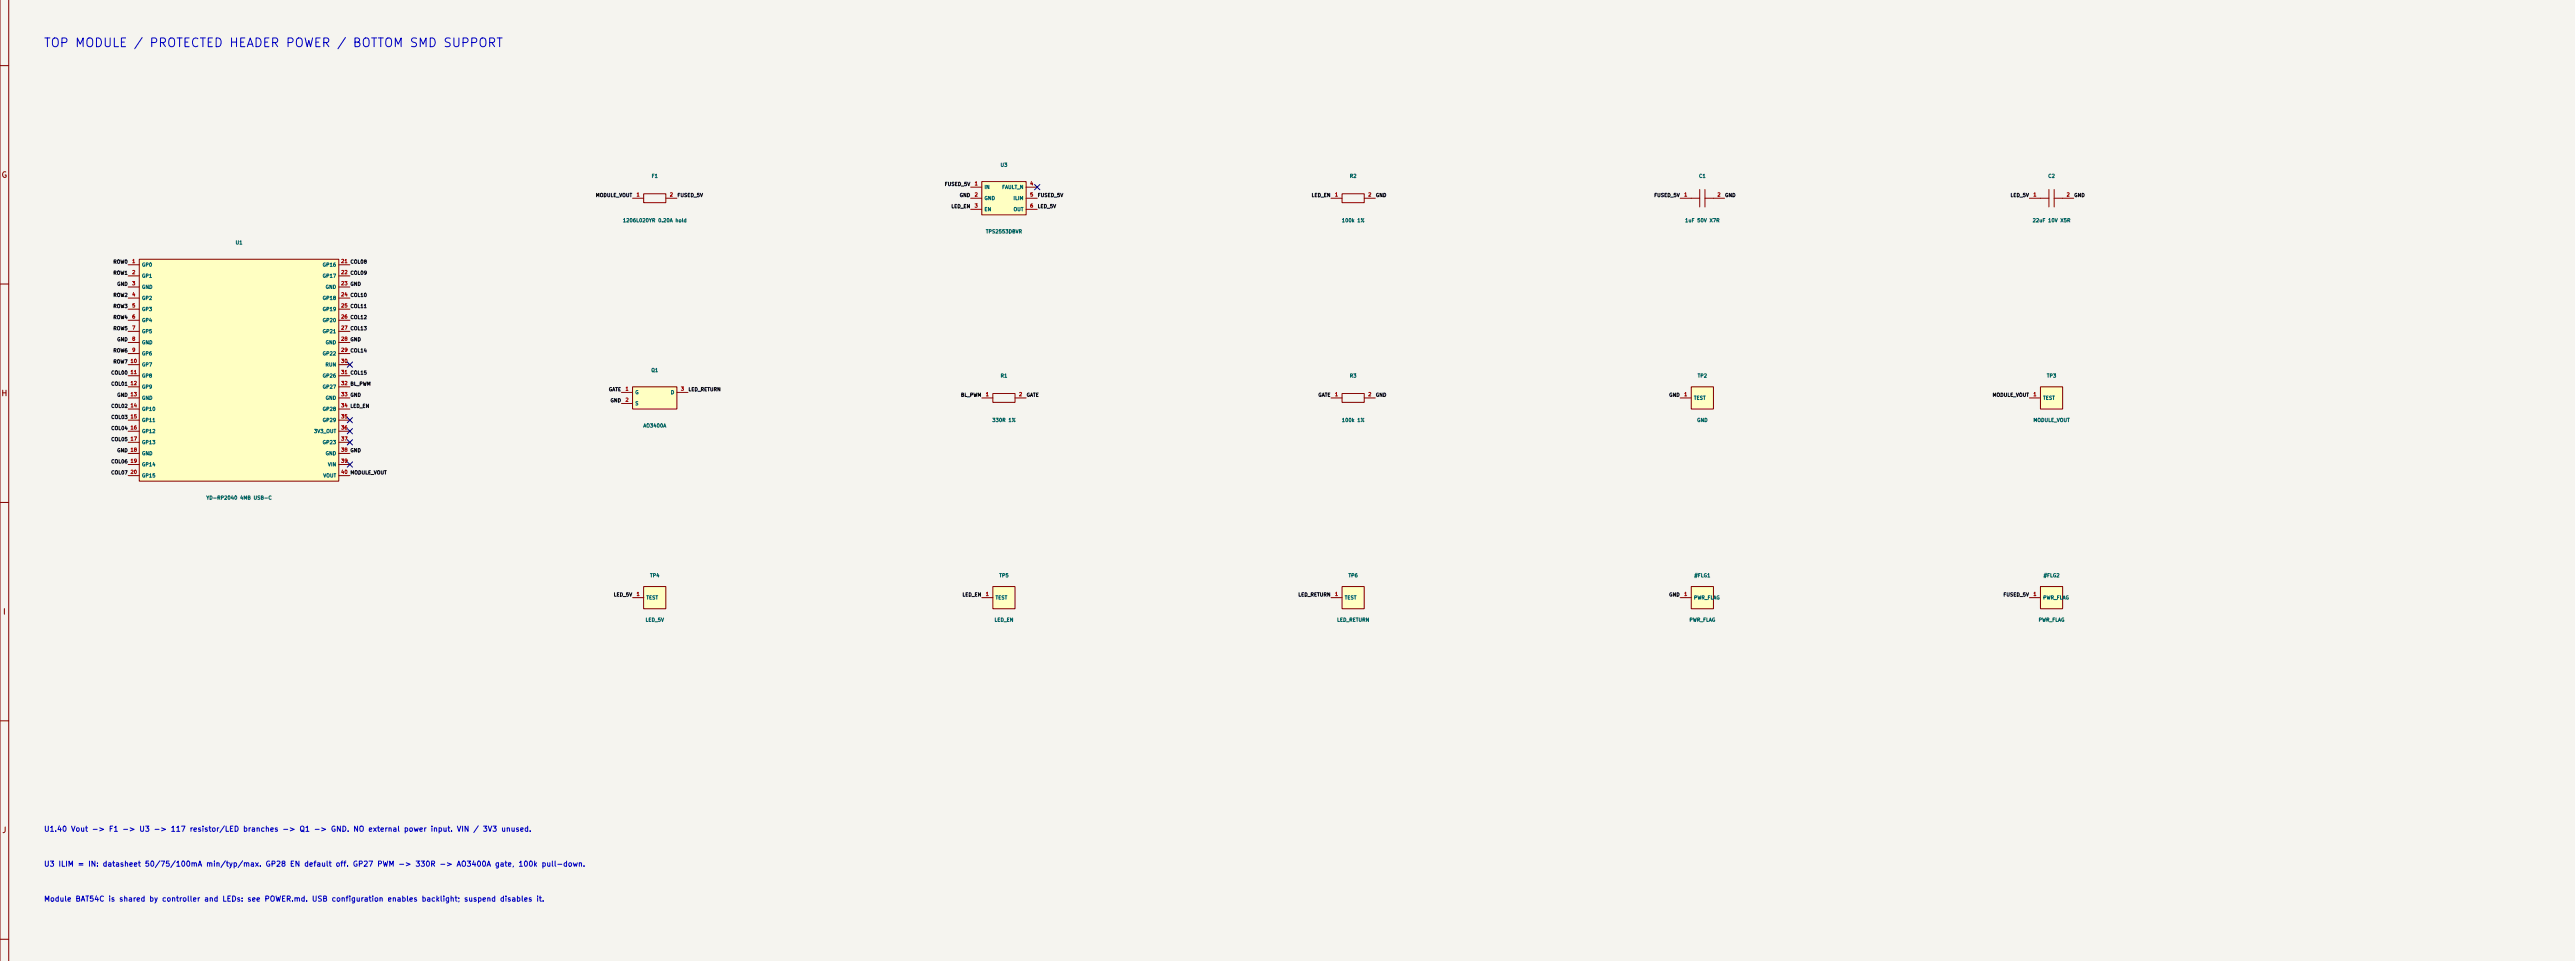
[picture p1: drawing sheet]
<svg xmlns="http://www.w3.org/2000/svg" width="590mm" height="220mm" viewBox="0 0 590 220" stroke-linecap="round" stroke-linejoin="round" font-family="sans-serif">
<defs><g id="words">
<text font-size="2" fill="#0000c2" x="9.9" y="11.3">TOP MODULE / PROTECTED HEADER POWER / BOTTOM SMD SUPPORT</text>
<g font-size="1.3" fill="#840000">
<text x=".2" y="41">G</text>
<text x=".2" y="91">H</text>
<text x=".6" y="141">I</text>
<text x=".4" y="191">J</text>
</g>
<g font-size="1.2" fill="#0000c2">
<text x="10" y="190.7">U1.40 Vout -&gt; F1 -&gt; U3 -&gt; 117 resistor/LED branches -&gt; Q1 -&gt; GND. NO external power input. VIN / 3V3 unused.</text>
<text x="10" y="198.7">U3 ILIM = IN: datasheet 50/75/100mA min/typ/max. GP28 EN default off. GP27 PWM -&gt; 330R -&gt; AO3400A gate, 100k pull-down.</text>
<text x="10" y="206.7">Module BAT54C is shared by controller and LEDs: see POWER.md. USB configuration enables backlight; suspend disables it.</text>
</g>
<g font-size=".8" fill="#006464">
<text x="149.2" y="40.9">F1</text>
<text x="229.2" y="38.4">U3</text>
<text x="309.2" y="40.9">R2</text>
<text x="389.2" y="40.9">C1</text>
<text x="469.2" y="40.9">C2</text>
<text x="225.5" y="43.4">IN</text>
<text x="225.5" y="46">GND</text>
<text x="229.5" y="43.4">FAULT_N</text>
<text x="232.1" y="46">ILIM</text>
<text x="142.6" y="51.1">1206L020YR 0.20A hold</text>
<text x="225.5" y="48.5">EN</text>
<text x="225.8" y="53.6">TPS2553DBVR</text>
<text x="232.1" y="48.5">OUT</text>
<text x="307.4" y="51.1">100k 1%</text>
<text x="386" y="51.1">1uF 50V X7R</text>
<text x="465.6" y="51.1">22uF 10V X5R</text>
<text x="53.9" y="56.1">U1</text>
<text x="32.4" y="61.2">GP0</text>
<text x="32.4" y="63.8">GP1</text>
<text x="73.8" y="61.2">GP16</text>
<text x="73.8" y="63.8">GP17</text>
<text x="32.4" y="66.3">GND</text>
<text x="32.4" y="68.8">GP2</text>
<text x="32.4" y="71.4">GP3</text>
<text x="73.8" y="68.8">GP18</text>
<text x="73.8" y="71.4">GP19</text>
<text x="74.5" y="66.3">GND</text>
<text x="32.4" y="73.9">GP4</text>
<text x="32.4" y="76.5">GP5</text>
<text x="73.8" y="73.9">GP20</text>
<text x="73.8" y="76.5">GP21</text>
<text x="32.4" y="79">GND</text>
<text x="32.4" y="81.5">GP6</text>
<text x="73.8" y="81.5">GP22</text>
<text x="74.5" y="79">GND</text>
<text x="32.4" y="84.1">GP7</text>
<text x="32.4" y="86.6">GP8</text>
<text x="32.4" y="89.2">GP9</text>
<text x="73.8" y="86.6">GP26</text>
<text x="73.8" y="89.2">GP27</text>
<text x="74.5" y="84.1">RUN</text>
<text x="149.1" y="85.4">Q1</text>
<text x="229.2" y="86.6">R1</text>
<text x="309.2" y="86.6">R3</text>
<text x="388.9" y="86.6">TP2</text>
<text x="468.9" y="86.6">TP3</text>
<text x="32.4" y="91.7">GND</text>
<text x="32.4" y="94.2">GP10</text>
<text x="73.8" y="94.2">GP28</text>
<text x="74.5" y="91.7">GND</text>
<text x="145.5" y="90.4">G</text>
<text x="145.5" y="93">S</text>
<text x="153.6" y="90.4">D</text>
<text x="388" y="91.7">TEST</text>
<text x="468" y="91.7">TEST</text>
<text x="32.4" y="96.8">GP11</text>
<text x="32.4" y="99.3">GP12</text>
<text x="32.4" y="101.9">GP13</text>
<text x="71.8" y="99.3">3V3_OUT</text>
<text x="73.8" y="96.8">GP29</text>
<text x="73.8" y="101.9">GP23</text>
<text x="147.3" y="98.1">AO3400A</text>
<text x="227.3" y="96.8">330R 1%</text>
<text x="307.4" y="96.8">100k 1%</text>
<text x="388.8" y="96.8">GND</text>
<text x="465.8" y="96.8">MODULE_VOUT</text>
<text x="32.4" y="104.4">GND</text>
<text x="32.4" y="106.9">GP14</text>
<text x="74.5" y="104.4">GND</text>
<text x="75" y="106.9">VIN</text>
<text x="32.4" y="109.5">GP15</text>
<text x="74" y="109.5">VOUT</text>
<text x="47.2" y="114.6">YD-RP2040 4MB USB-C</text>
<text x="148" y="137.4">TEST</text>
<text x="148.9" y="132.3">TP4</text>
<text x="228" y="137.4">TEST</text>
<text x="228.9" y="132.3">TP5</text>
<text x="308" y="137.4">TEST</text>
<text x="308.9" y="132.3">TP6</text>
<text x="388" y="137.4">PWR_FLAG</text>
<text x="388.1" y="132.3">#FLG1</text>
<text x="468" y="137.4">PWR_FLAG</text>
<text x="468.1" y="132.3">#FLG2</text>
<text x="147.8" y="142.5">LED_5V</text>
<text x="227.8" y="142.5">LED_EN</text>
<text x="306.3" y="142.5">LED_RETURN</text>
<text x="387" y="142.5">PWR_FLAG</text>
<text x="467" y="142.5">PWR_FLAG</text>
</g>
<g font-size=".8" fill="#0f0f0f">
<text x="136.4" y="45.3">MODULE_VOUT</text>
<text x="155.1" y="45.3">FUSED_5V</text>
<text x="216.4" y="42.8">FUSED_5V</text>
<text x="217.9" y="47.8">LED_EN</text>
<text x="219.8" y="45.3">GND</text>
<text x="237.7" y="45.3">FUSED_5V</text>
<text x="237.7" y="47.8">LED_5V</text>
<text x="300.4" y="45.3">LED_EN</text>
<text x="315.1" y="45.3">GND</text>
<text x="378.9" y="45.3">FUSED_5V</text>
<text x="395.2" y="45.3">GND</text>
<text x="460.6" y="45.3">LED_5V</text>
<text x="475.2" y="45.3">GND</text>
<text x="25.9" y="60.5">ROW0</text>
<text x="25.9" y="63.1">ROW1</text>
<text x="26.8" y="65.6">GND</text>
<text x="25.9" y="68.2">ROW2</text>
<text x="25.9" y="70.7">ROW3</text>
<text x="25.9" y="75.8">ROW5</text>
<text x="25.9" y="73.2">ROW4</text>
<text x="25.9" y="80.9">ROW6</text>
<text x="25.9" y="83.4">ROW7</text>
<text x="26.8" y="78.3">GND</text>
<text x="25.4" y="85.9">COL00</text>
<text x="25.4" y="88.5">COL01</text>
<text x="139.4" y="89.7">GATE</text>
<text x="157.7" y="89.7">LED_RETURN</text>
<text x="25.4" y="93.6">COL02</text>
<text x="26.8" y="91">GND 13</text>
<text x="139.8" y="92.3">GND</text>
<text x="220.1" y="91">BL_PWM</text>
<text x="235.1" y="91">GATE</text>
<text x="302" y="91">GATE</text>
<text x="315.1" y="91">GND</text>
<text x="382.4" y="91">GND</text>
<text x="456.5" y="91">MODULE_VOUT</text>
<text x="25.4" y="96.1">COL03</text>
<text x="25.4" y="98.6">COL04</text>
<text x="25.4" y="101.2">COL05</text>
<text x="25.4" y="106.3">COL06</text>
<text x="26.8" y="103.7">GND 18</text>
<text x="25.4" y="108.8">COL07</text>
<text x="140.5" y="136.7">LED_5V</text>
<text x="220.4" y="136.7">LED_EN</text>
<text x="297.4" y="136.7">LED_RETURN</text>
<text x="382.4" y="136.7">GND</text>
<text x="458.9" y="136.7">FUSED_5V</text>
</g>
<g font-size=".8" fill="#a90000">
<text x="145.7" y="45.2">1</text>
<text x="153.4" y="45.2">2</text>
<text x="223.2" y="42.6">1</text>
<text x="223.2" y="45.2">2</text>
<text x="223.2" y="47.7">3</text>
<text x="235.9" y="42.6">4</text>
<text x="235.9" y="45.2">5</text>
<text x="235.9" y="47.7">6</text>
<text x="305.8" y="45.2">1</text>
<text x="313.4" y="45.2">2</text>
<text x="385.8" y="45.2">1</text>
<text x="393.4" y="45.2">2</text>
<text x="465.8" y="45.2">1</text>
<text x="473.4" y="45.2">2</text>
<text x="30.2" y="60.4">1</text>
<text x="30.2" y="62.9">2</text>
<text x="30.2" y="65.5">3</text>
<text x="78.1" y="60.4">21 COL08</text>
<text x="78.1" y="62.9">22 COL09</text>
<text x="78.1" y="65.5">23 GND</text>
<text x="30.2" y="68">4</text>
<text x="30.2" y="70.6">5</text>
<text x="78.1" y="68">24 COL10</text>
<text x="78.1" y="70.6">25 COL11</text>
<text x="30.2" y="73.1">6</text>
<text x="30.2" y="75.6">7</text>
<text x="78.1" y="73.1">26 COL12</text>
<text x="78.1" y="75.6">27 COL13</text>
<text x="29.8" y="83.3">10</text>
<text x="30.2" y="78.2">8</text>
<text x="30.2" y="80.7">9</text>
<text x="78.1" y="78.2">28 GND</text>
<text x="78.1" y="80.7">29 COL14</text>
<text x="78.1" y="83.3">30</text>
<text x="29.8" y="85.8">11</text>
<text x="29.8" y="88.3">12</text>
<text x="78.1" y="85.8">31 COL15</text>
<text x="78.1" y="88.3">32 BL_PWM</text>
<text x="143.2" y="89.6">1</text>
<text x="155.9" y="89.6">3</text>
<text x="29.8" y="93.4">14</text>
<text x="29.8" y="96">15</text>
<text x="78.1" y="90.9">33 GND</text>
<text x="78.1" y="93.4">34 LED_EN</text>
<text x="78.1" y="96">35</text>
<text x="143.2" y="92.2">2</text>
<text x="225.8" y="90.9">1</text>
<text x="233.4" y="90.9">2</text>
<text x="305.8" y="90.9">1</text>
<text x="313.4" y="90.9">2</text>
<text x="385.8" y="90.9">1</text>
<text x="465.8" y="90.9">1</text>
<text x="29.8" y="98.5">16</text>
<text x="29.8" y="101">17</text>
<text x="78.1" y="98.5">36</text>
<text x="78.1" y="101">37</text>
<text x="29.8" y="106.1">19</text>
<text x="78.1" y="103.6">38 GND</text>
<text x="78.1" y="106.1">39</text>
<text x="29.8" y="108.7">20</text>
<text x="78.1" y="108.7">40 MODULE_VOUT</text>
<text x="145.7" y="136.6">1</text>
<text x="225.8" y="136.6">1</text>
<text x="305.8" y="136.6">1</text>
<text x="385.8" y="136.6">1</text>
<text x="465.8" y="136.6">1</text>
</g>
</g></defs>
<path d="M-.1 -.1h590.1v220.2h-590.1z" fill="#f5f4ef" stroke="#f5f4ef" stroke-width=".23"/>
<path d="M0 -.1v220.2M2 -.1v220.2M0 15h2M0 65h2M0 115h2M0 165h2M0 215h2" fill="none" stroke="#840000" stroke-width=".23"/>
<path d="M467.5 134.3h5.1v5.1h-5.1z" fill="#ffffc2"/>
<path d="M305 45.4h2.5M307.5 44.4h5.1v2h-5.1zM312.6 45.4h2.5M305 91.1h2.5M307.5 90.1h5.1v2h-5.1zM312.6 91.1h2.5M465 136.8h2.5M467.5 134.3h5.1v5.1h-5.1z" fill="none" stroke="#840000" stroke-width=".23"/>
<path d="M307.5 134.3h5.1v5.1h-5.1z" fill="#ffffc2"/>
<path d="M305 136.8h2.5M307.5 134.3h5.1v5.1h-5.1z" fill="none" stroke="#840000" stroke-width=".23"/>
<path d="M467.5 88.6h5.1v5h-5.1z" fill="#ffffc2"/>
<path d="M465 45.4h4.5M469.5 43.4v4M470.7 45.4h4.4M470.7 43.4v4M465 91.1h2.5M467.5 88.6h5.1v5h-5.1z" fill="none" stroke="#840000" stroke-width=".23"/>
<path d="M387.5 88.6h5.1v5h-5.1z" fill="#ffffc2"/>
<path d="M385 45.4h4.5M389.5 43.4v4M390.6 45.4h4.5M390.6 43.4v4M385 91.1h2.5M387.5 88.6h5.1v5h-5.1z" fill="none" stroke="#840000" stroke-width=".23"/>
<path d="M387.5 134.3h5.1v5.1h-5.1z" fill="#ffffc2"/>
<path d="M385 136.8h2.5M387.5 134.3h5.1v5.1h-5.1z" fill="none" stroke="#840000" stroke-width=".23"/>
<path d="M31.9 59.4h45.7v50.8h-45.7z" fill="#ffffc2"/>
<g fill="none" stroke="#840000" stroke-width=".23">
<path d="M31.9 59.4h45.7v50.8h-45.7zM144.9 45.4h2.6M147.5 44.4h5.1v2h-5.1zM152.6 45.4h2.5M29.4 60.6h2.5M29.4 63.2h2.5M29.4 65.7h2.5M29.4 68.2h2.5M29.4 70.8h2.5M29.4 73.3h2.5M29.4 75.9h2.5M29.4 78.4h2.5"/>
<path d="M77.6 60.6h2.6M77.6 63.2h2.6M77.6 65.7h2.6M77.6 68.2h2.6M77.6 70.8h2.6M77.6 73.3h2.6M77.6 75.9h2.6M77.6 78.4h2.6M29.4 80.9h2.5M29.4 83.5h2.5M29.4 86h2.5M29.4 88.6h2.5"/>
<path d="M29.4 91.1h2.5M29.4 93.6h2.5M29.4 96.2h2.5M29.4 98.7h2.5M77.6 80.9h2.6M77.6 83.5h2.6M77.6 86h2.6M77.6 88.6h2.6M77.6 91.1h2.6M77.6 93.6h2.6M77.6 96.2h2.6M77.6 98.7h2.6"/>
<path d="M29.4 101.3h2.5M29.4 103.8h2.5M29.4 106.3h2.5M29.4 108.9h2.5M77.6 101.3h2.6M77.6 103.8h2.6M77.6 106.3h2.6M77.6 108.9h2.6"/>
</g>
<path d="M144.9 88.6h10.2v5h-10.2z" fill="#ffffc2"/>
<path d="M142.4 89.8h2.5M142.4 92.4h2.5M144.9 88.6h10.2v5h-10.2zM155.1 89.8h2.5M225 91.1h2.5M227.5 90.1h5.1v2h-5.1zM232.6 91.1h2.5" fill="none" stroke="#840000" stroke-width=".23"/>
<path d="M147.5 134.3h5.1v5.1h-5.1z" fill="#ffffc2"/>
<path d="M144.9 136.8h2.6M147.5 134.3h5.1v5.1h-5.1z" fill="none" stroke="#840000" stroke-width=".23"/>
<path d="M227.5 134.3h5.1v5.1h-5.1z" fill="#ffffc2"/>
<path d="M225 136.8h2.5M227.5 134.3h5.1v5.1h-5.1z" fill="none" stroke="#840000" stroke-width=".23"/>
<path d="M225 41.6h10.1v7.6h-10.1z" fill="#ffffc2"/>
<path d="M222.4 42.8h2.6M222.4 45.4h2.6M222.4 47.9h2.6M225 41.6h10.1v7.6h-10.1zM235.1 42.8h2.6M235.1 45.4h2.6M235.1 47.9h2.6" fill="none" stroke="#840000" stroke-width=".23"/>
<path d="M237 42.2l1.3 1.3M238.3 42.2l-1.3 1.3M79.6 82.9l1.2 1.2M79.6 95.6l1.2 1.2M79.6 98.1l1.2 1.2M80.8 82.9l-1.2 1.2M80.8 95.6l-1.2 1.2M80.8 98.1l-1.2 1.2M79.6 100.7l1.2 1.2M79.6 105.7l1.2 1.3M80.8 100.7l-1.2 1.2M80.8 105.7l-1.2 1.3" fill="none" stroke="#000084" stroke-width=".23"/>
<use href="#words"/>
</svg>
